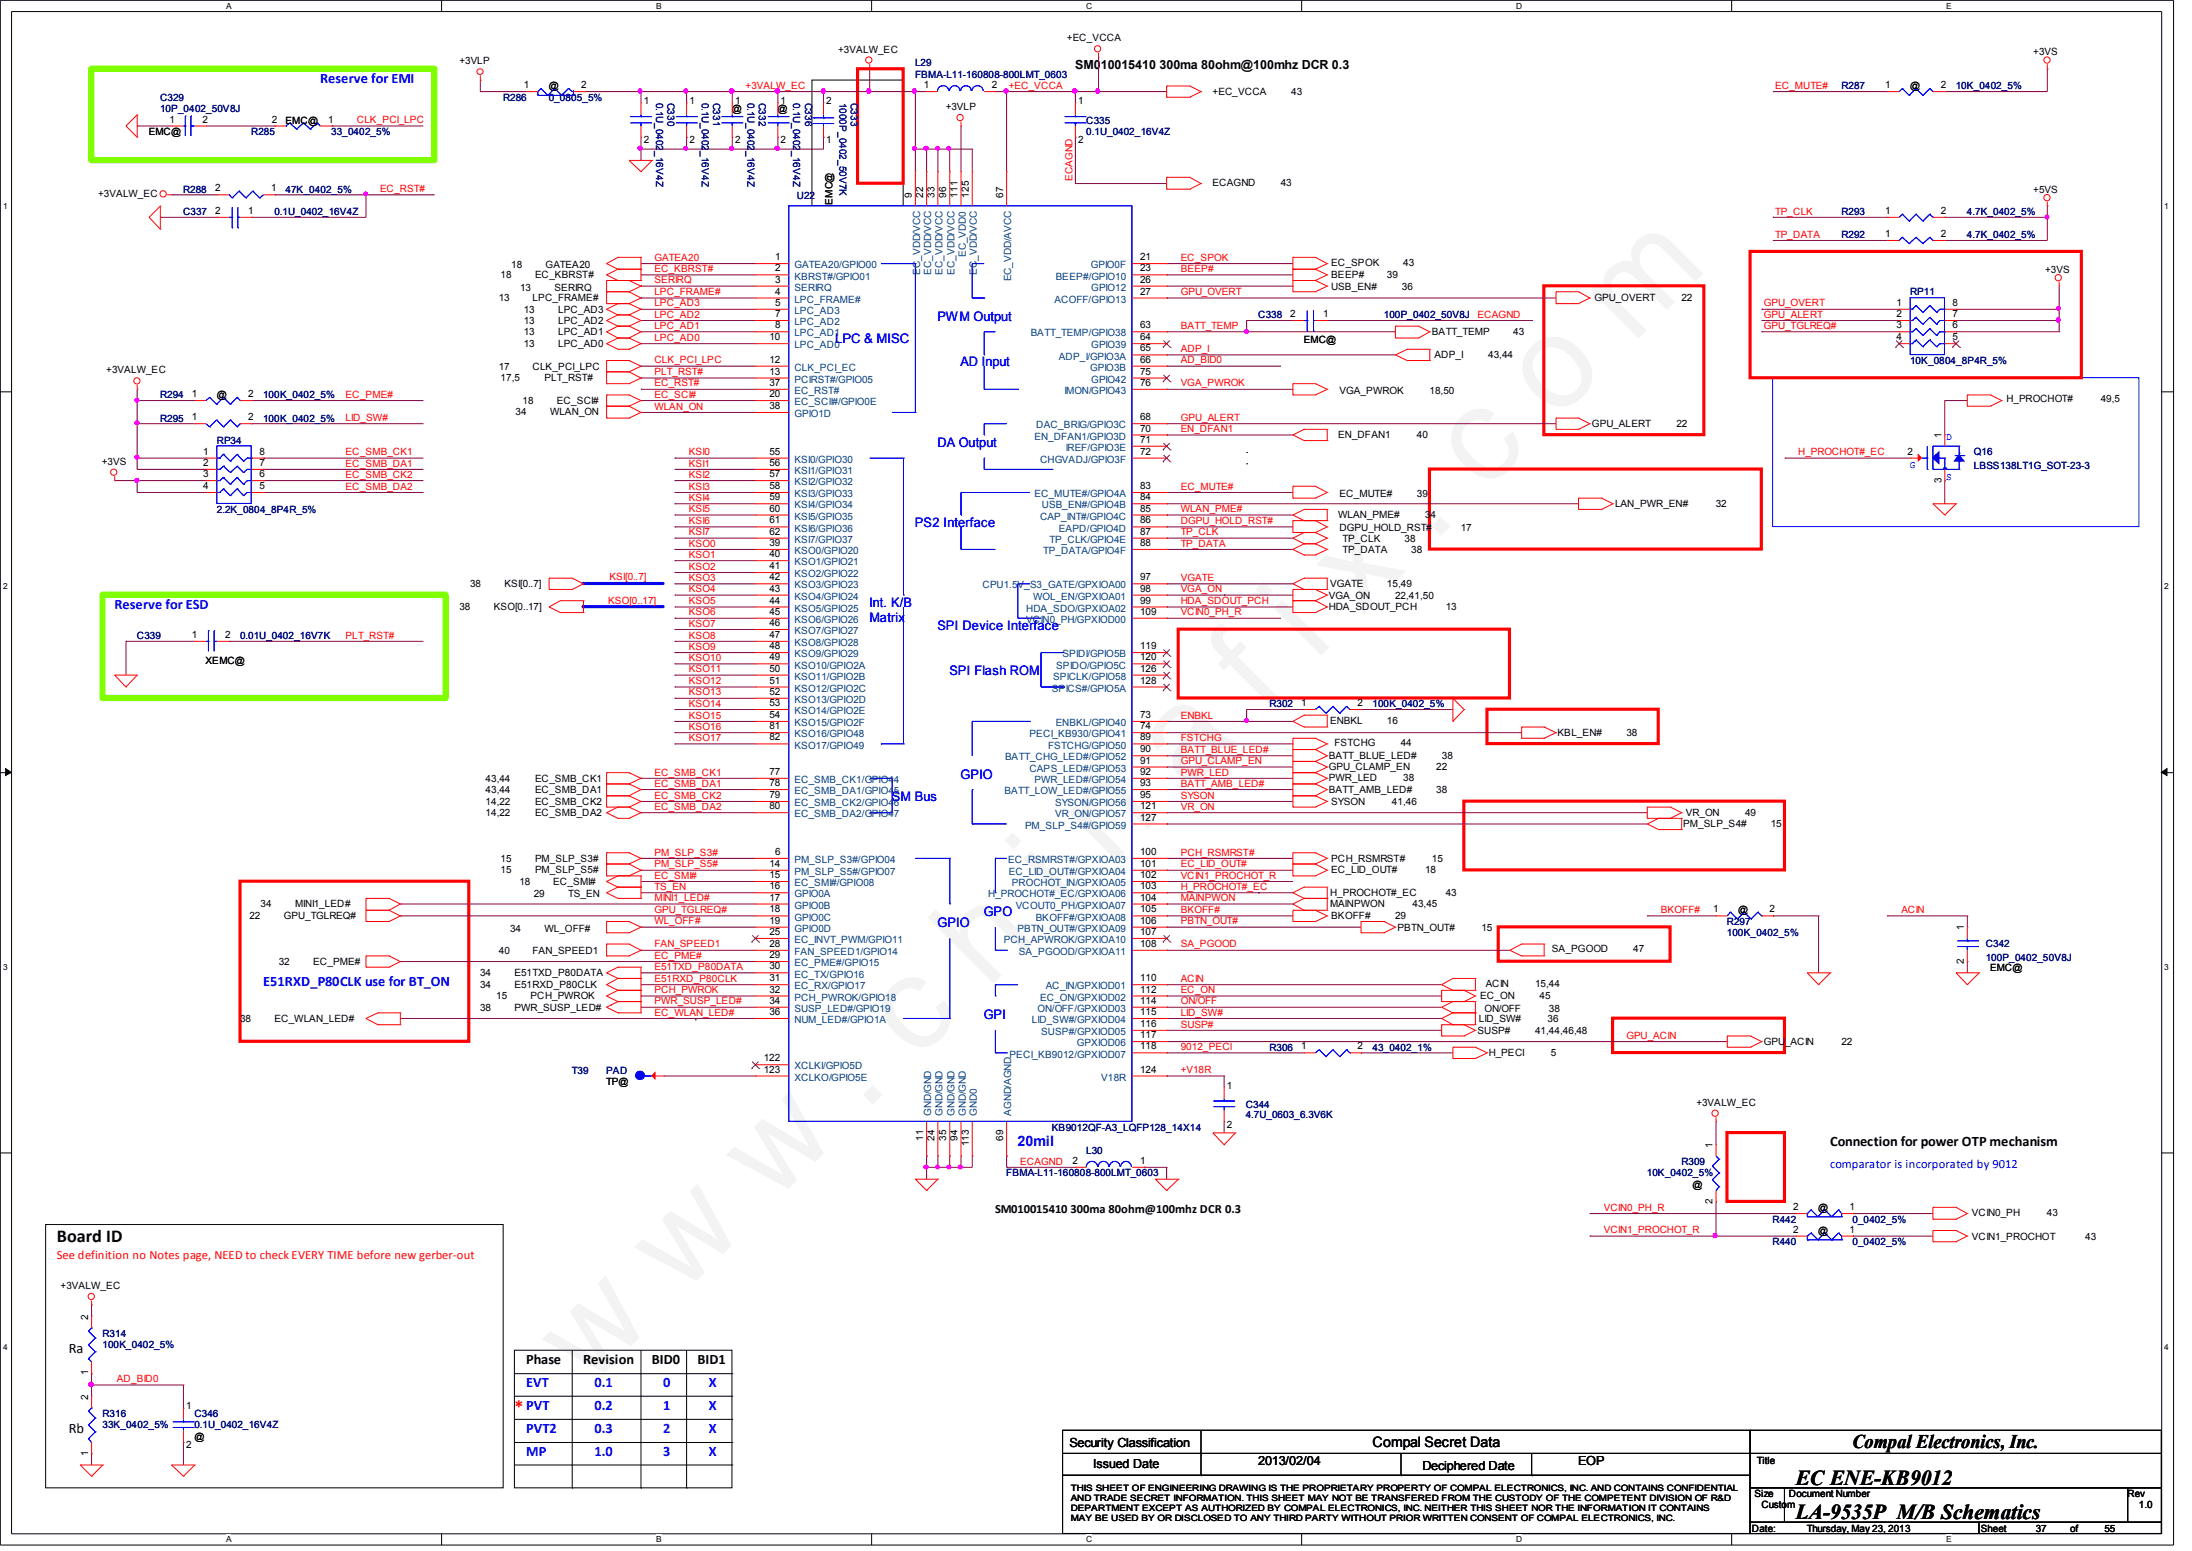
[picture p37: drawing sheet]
<svg xmlns="http://www.w3.org/2000/svg" width="297mm" height="210mm" viewBox="0 0 297 210" stroke-linecap="round" stroke-linejoin="round" font-family="sans-serif">
<defs><g id="words">
<text font-size="17.6" fill="#f0f" x="79.7" y="188" transform="rotate(-45 79.7 188)">w w w . c h i n a f i x . c o m</text>
<g font-size="2.9">
<text x="243.2" y="201">EC ENE-KB9012</text>
<text x="243.2" y="205.7">LA-9535P M/B Schematics</text>
</g>
<text font-size="2.6" x="250.9" y="196.1">Compal Electronics, Inc.</text>
<text font-size="2.5" x="7.7" y="168.1">Board ID</text>
<text font-size="2.5" fill="#f00" x="69.7" y="191.3">*</text>
<g font-size="1.9" fill="#00f">
<text x="43.3" y="11.2">Reserve for EMI</text>
<text x="15.5" y="82.4">Reserve for ESD</text>
<text x="35.6" y="133.5">E51RXD_P80CLK use for BT_ON</text>
<text x="137.8" y="155.2">20mil</text>
<text x="71.3" y="190.8">PVT</text>
<text x="71.3" y="187.8">EVT</text>
<text x="80.5" y="190.8">0.2</text>
<text x="80.5" y="187.8">0.1</text>
<text x="89.8" y="190.8">1</text>
<text x="89.8" y="187.8">0</text>
<text x="96" y="190.8">X</text>
<text x="96" y="187.8">X</text>
<text x="71.3" y="194">PVT2</text>
<text x="71.3" y="197.1">MP</text>
<text x="80.5" y="194">0.3</text>
<text x="80.5" y="197.1">1.0</text>
<text x="89.8" y="194">2</text>
<text x="89.8" y="197.1">3</text>
<text x="96" y="194">X</text>
<text x="96" y="197.1">X</text>
</g>
<g font-size="1.9">
<text x="247.9" y="155.2">Connection for power OTP mechanism</text>
<text x="9.3" y="183.1">Ra</text>
<text x="71.3" y="184.7">Phase</text>
<text x="79" y="184.7">Revision</text>
<text x="88.3" y="184.7">BID0</text>
<text x="94.5" y="184.7">BID1</text>
<text x="9.3" y="194">Rb</text>
<text x="185.9" y="195.9">Compal Secret Data</text>
</g>
<g font-size="1.8" fill="#00f">
<text x="113.1" y="46.5">LPC &amp; MISC</text>
<text x="127" y="43.4">PWM Output</text>
<text x="130.1" y="49.6">AD Input</text>
<text x="127" y="60.5">DA Output</text>
<text x="123.9" y="71.3">PS2 Interface</text>
<text x="117.8" y="82.1">Int. K/B</text>
<text x="117.8" y="84.2">Matrix</text>
<text x="127" y="85.3">SPI Device Interface</text>
<text x="128.6" y="91.4">SPI Flash ROM</text>
<text x="130.1" y="105.4">GPIO</text>
<text x="120.8" y="108.5">SM Bus</text>
<text x="127" y="125.6">GPIO</text>
<text x="133.3" y="124">GPO</text>
<text x="133.3" y="137.9">GPI</text>
</g>
<g font-size="1.7">
<text x="145.6" y="9.3">SM010015410 300ma 80ohm@100mhz DCR 0.3</text>
<text x="134.8" y="164.3">SM010015410 300ma 80ohm@100mhz DCR 0.3</text>
<text x="144.9" y="195.9">Security Classification</text>
<text x="148.1" y="198.8">Issued Date</text>
<text x="170.4" y="198.4">2013/02/04</text>
<text x="192.7" y="199">Deciphered Date</text>
<text x="213.8" y="198.4">EOP</text>
</g>
<text font-size="1.7" fill="#00f" x="247.9" y="158.1">comparator is incorporated by 9012</text>
<text font-size="1.7" fill="#f00" x="7.7" y="170.4">See definition no Notes page, NEED to check EVERY TIME before new gerber-out</text>
<g font-size="1.4">
<text x="144.5" y="5.6">+EC_VCCA</text>
<text x="62.2" y="8.7">+3VLP</text>
<text x="71" y="11.9">1</text>
<text x="78.7" y="11.9">2</text>
<text x="113.5" y="7.1">+3VALW_EC</text>
<text x="125.1" y="11.9">1</text>
<text x="134.4" y="11.9">2</text>
<text x="255.4" y="11.9">1</text>
<text x="262.9" y="11.9">2</text>
<text x="275.4" y="7.5">+3VS</text>
<text x="22.9" y="16.6">1</text>
<text x="27.4" y="16.6">2</text>
<text x="36.8" y="16.6">2</text>
<text x="38.7" y="16.8">EMC@</text>
<text x="44.4" y="16.6">1</text>
<text x="74.3" y="12.1">@</text>
<text x="87.2" y="14.1">1</text>
<text x="93.4" y="14.1">1</text>
<text x="99.1" y="15.2">@</text>
<text x="99.6" y="14.1">1</text>
<text x="105.3" y="15.2">@</text>
<text x="105.7" y="14.1">1</text>
<text x="111.9" y="14.1">2</text>
<text x="128.1" y="14.9">+3VLP</text>
<text x="146" y="14.1">1</text>
<text x="164.3" y="12.9">+EC_VCCA</text>
<text x="174.9" y="12.9">43</text>
<text x="258.7" y="12.1">@</text>
<text x="20.2" y="18.3">EMC@</text>
<text x="87.2" y="19.4">2</text>
<text x="93.4" y="19.4">2</text>
<text x="99.6" y="19.4">2</text>
<text x="105.7" y="19.4">2</text>
<text x="111.9" y="19.4">1</text>
<text x="146" y="19.4">2</text>
<text x="13.3" y="26.7">+3VALW_EC</text>
<text x="29.1" y="25.9">2</text>
<text x="29.1" y="29">2</text>
<text x="33.6" y="29">1</text>
<text x="36.7" y="25.9">1</text>
<text x="164.3" y="25.2">ECAGND</text>
<text x="173.5" y="25.2">43</text>
<text x="255.4" y="29">1</text>
<text x="262.9" y="29">2</text>
<text x="275.4" y="26.1">+5VS</text>
<text x="105" y="35.2">1</text>
<text x="154.4" y="35.2">21</text>
<text x="255.4" y="32.1">1</text>
<text x="262.9" y="32.1">2</text>
<text x="67.6" y="40.7">13</text>
<text x="67.8" y="37.7">18</text>
<text x="69.3" y="36.2">18</text>
<text x="70.4" y="39.4">13</text>
<text x="72.1" y="40.7">LPC_FRAME#</text>
<text x="72.5" y="37.7">EC_KBRST#</text>
<text x="73.9" y="36.2">GATEA20</text>
<text x="75.1" y="39.4">SERIRQ</text>
<text x="105" y="36.7">2</text>
<text x="105" y="38.3">3</text>
<text x="105" y="39.9">4</text>
<text x="105" y="41.4">5</text>
<text x="154.4" y="36.7">23</text>
<text x="154.4" y="38.3">26</text>
<text x="154.4" y="39.9">27</text>
<text x="180.3" y="37.7">BEEP#</text>
<text x="180.3" y="39.2">USB_EN#</text>
<text x="180.3" y="36.1">EC_SPOK</text>
<text x="187.9" y="37.7">39</text>
<text x="189.9" y="39.2">36</text>
<text x="190.1" y="36.1">43</text>
<text x="216" y="40.7">GPU_OVERT</text>
<text x="227.8" y="40.7">22</text>
<text x="256.9" y="41.4">1</text>
<text x="264.5" y="41.4">8</text>
<text x="277" y="36.9">+3VS</text>
<text x="71" y="42.3">13</text>
<text x="71" y="47">13</text>
<text x="71" y="43.9">13</text>
<text x="71" y="45.4">13</text>
<text x="75.6" y="42.3">LPC_AD3</text>
<text x="75.6" y="47">LPC_AD0</text>
<text x="75.6" y="43.9">LPC_AD2</text>
<text x="75.6" y="45.4">LPC_AD1</text>
<text x="104.2" y="46.1">10</text>
<text x="105" y="42.9">7</text>
<text x="105" y="44.4">8</text>
<text x="154.4" y="46.1">64</text>
<text x="154.4" y="47.6">65</text>
<text x="154.4" y="44.4">63</text>
<text x="174.8" y="42.9">2</text>
<text x="176.6" y="46.5">EMC@</text>
<text x="179.2" y="42.9">1</text>
<text x="194" y="45.4">BATT_TEMP</text>
<text x="205" y="45.4">43</text>
<text x="256.9" y="42.9">2</text>
<text x="256.9" y="44.4">3</text>
<text x="256.9" y="46.1">4</text>
<text x="264.5" y="42.9">7</text>
<text x="264.5" y="44.4">6</text>
<text x="264.5" y="46.1">5</text>
<text x="14.4" y="50.5">+3VALW_EC</text>
<text x="26" y="53.8">1</text>
<text x="29.4" y="53.9">@</text>
<text x="33.6" y="53.8">2</text>
<text x="67.6" y="50">17</text>
<text x="67.8" y="51.6">17,5</text>
<text x="72.1" y="50">CLK_PCI_LPC</text>
<text x="73.7" y="51.6">PLT_RST#</text>
<text x="104.2" y="49.1">12</text>
<text x="104.2" y="50.7">13</text>
<text x="104.2" y="53.8">20</text>
<text x="104.2" y="52.2">37</text>
<text x="154.4" y="49.1">66</text>
<text x="154.4" y="50.7">75</text>
<text x="154.4" y="52.2">76</text>
<text x="181.4" y="53.3">VGA_PWROK</text>
<text x="193.6" y="53.3">18,50</text>
<text x="194.3" y="48.5">ADP_I</text>
<text x="201.6" y="48.5">43,44</text>
<text x="26" y="56.9">1</text>
<text x="33.6" y="56.9">2</text>
<text x="69.8" y="56.2">34</text>
<text x="70.8" y="54.7">18</text>
<text x="74.5" y="56.2">WLAN_ON</text>
<text x="75.4" y="54.7">EC_SCI#</text>
<text x="104.2" y="55.4">38</text>
<text x="154.4" y="58.4">70</text>
<text x="154.4" y="59.9">71</text>
<text x="154.4" y="56.9">68</text>
<text x="181.3" y="59.4">EN_DFAN1</text>
<text x="191.9" y="59.4">40</text>
<text x="215.6" y="57.8">GPU_ALERT</text>
<text x="227.1" y="57.8">22</text>
<text x="271.8" y="54.4">H_PROCHOT#</text>
<text x="284.6" y="54.4">49,5</text>
<text x="13.8" y="62.9">+3VS</text>
<text x="27.5" y="61.6">1</text>
<text x="27.5" y="63.1">2</text>
<text x="27.5" y="64.6">3</text>
<text x="35.1" y="61.6">8</text>
<text x="35.1" y="63.1">7</text>
<text x="35.1" y="64.6">6</text>
<text x="104.2" y="61.6">55</text>
<text x="104.2" y="63.1">56</text>
<text x="104.2" y="64.6">57</text>
<text x="154.4" y="61.6">72</text>
<text x="258.4" y="61.6">2</text>
<text x="27.5" y="66.2">4</text>
<text x="35.1" y="66.2">5</text>
<text x="104.2" y="66.2">58</text>
<text x="104.2" y="67.7">59</text>
<text x="104.2" y="69.3">60</text>
<text x="104.2" y="70.9">61</text>
<text x="154.4" y="66.2">83</text>
<text x="154.4" y="67.7">84</text>
<text x="154.4" y="69.3">85</text>
<text x="154.4" y="70.9">86</text>
<text x="181.3" y="70.2">WLAN_PME#</text>
<text x="181.4" y="67.2">EC_MUTE#</text>
<text x="181.4" y="71.9">DGPU_HOLD_RST#</text>
<text x="191.9" y="67.2">39</text>
<text x="193" y="70.2">34</text>
<text x="197.9" y="71.9">17</text>
<text x="218.8" y="68.7">LAN_PWR_EN#</text>
<text x="232.4" y="68.7">32</text>
<text x="104.2" y="73.9">39</text>
<text x="104.2" y="75.4">40</text>
<text x="104.2" y="77">41</text>
<text x="104.2" y="72.4">62</text>
<text x="154.4" y="72.4">87</text>
<text x="154.4" y="73.9">88</text>
<text x="181.9" y="74.8">TP_DATA</text>
<text x="181.9" y="73.3">TP_CLK</text>
<text x="190.2" y="73.3">38</text>
<text x="191.2" y="74.8">38</text>
<text x="62.2" y="82.5">38</text>
<text x="63.7" y="79.5">38</text>
<text x="66.9" y="82.5">KSO[0..17]</text>
<text x="68.3" y="79.5">KSI[0..7]</text>
<text x="104.2" y="78.6">42</text>
<text x="104.2" y="80.1">43</text>
<text x="104.2" y="81.7">44</text>
<text x="104.2" y="83.2">45</text>
<text x="154.4" y="78.6">97</text>
<text x="154.4" y="80.1">98</text>
<text x="154.4" y="81.7">99</text>
<text x="154.4" y="83.2">109</text>
<text x="180" y="82.6">HDA_SDOUT_PCH</text>
<text x="180" y="81">VGA_ON</text>
<text x="180.2" y="79.5">VGATE</text>
<text x="187.9" y="79.5">15,49</text>
<text x="189" y="81">22,41,50</text>
<text x="195.8" y="82.6">13</text>
<text x="26" y="86.4">1</text>
<text x="27.9" y="89.8">XEMC@</text>
<text x="30.5" y="86.4">2</text>
<text x="104.2" y="84.8">46</text>
<text x="104.2" y="86.4">47</text>
<text x="104.2" y="87.9">48</text>
<text x="104.2" y="89.4">49</text>
<text x="154.4" y="87.9">119</text>
<text x="154.4" y="89.4">120</text>
<text x="104.2" y="90.9">50</text>
<text x="104.2" y="92.5">51</text>
<text x="104.2" y="94.1">52</text>
<text x="104.2" y="95.6">53</text>
<text x="154.4" y="90.9">126</text>
<text x="154.4" y="92.5">128</text>
<text x="176.3" y="95.6">1</text>
<text x="183.9" y="95.6">2</text>
<text x="104.2" y="97.2">54</text>
<text x="104.2" y="98.7">81</text>
<text x="104.2" y="100.2">82</text>
<text x="154.4" y="97.2">73</text>
<text x="154.4" y="98.7">74</text>
<text x="154.4" y="100.2">89</text>
<text x="154.4" y="101.9">90</text>
<text x="180.2" y="98">ENBKL</text>
<text x="180.8" y="101">FSTCHG</text>
<text x="187.9" y="98">16</text>
<text x="189.7" y="101">44</text>
<text x="211" y="99.7">KBL_EN#</text>
<text x="220.3" y="99.7">38</text>
<text x="65.8" y="105.8">43,44</text>
<text x="65.8" y="107.4">43,44</text>
<text x="72.5" y="105.8">EC_SMB_CK1</text>
<text x="72.5" y="107.4">EC_SMB_DA1</text>
<text x="104.2" y="104.9">77</text>
<text x="104.2" y="106.4">78</text>
<text x="154.4" y="104.9">92</text>
<text x="154.4" y="106.4">93</text>
<text x="154.4" y="103.4">91</text>
<text x="180" y="102.7">BATT_BLUE_LED#</text>
<text x="180" y="107.4">BATT_AMB_LED#</text>
<text x="180" y="105.7">PWR_LED</text>
<text x="180" y="104.3">GPU_CLAMP_EN</text>
<text x="190.1" y="105.7">38</text>
<text x="194.6" y="104.3">22</text>
<text x="194.6" y="107.4">38</text>
<text x="195.3" y="102.7">38</text>
<text x="65.8" y="109">14,22</text>
<text x="65.8" y="110.5">14,22</text>
<text x="72.5" y="109">EC_SMB_CK2</text>
<text x="72.5" y="110.5">EC_SMB_DA2</text>
<text x="104.2" y="108">79</text>
<text x="104.2" y="109.6">80</text>
<text x="154.4" y="111.1">127</text>
<text x="154.4" y="108">95</text>
<text x="154.4" y="109.6">121</text>
<text x="180.3" y="109">SYSON</text>
<text x="188.6" y="109">41,46</text>
<text x="228" y="112">PM_SLP_S4#</text>
<text x="228.3" y="110.5">VR_ON</text>
<text x="236.4" y="110.5">49</text>
<text x="239.9" y="112">15</text>
<text x="67.8" y="118.2">15</text>
<text x="67.8" y="116.7">15</text>
<text x="70.4" y="119.8">18</text>
<text x="72.5" y="118.2">PM_SLP_S5#</text>
<text x="72.5" y="116.7">PM_SLP_S3#</text>
<text x="74.9" y="119.8">EC_SMI#</text>
<text x="104.2" y="117.3">14</text>
<text x="104.2" y="118.9">15</text>
<text x="105" y="115.7">6</text>
<text x="154.4" y="115.7">100</text>
<text x="154.4" y="117.3">101</text>
<text x="154.4" y="118.9">102</text>
<text x="180.3" y="118.2">EC_LID_OUT#</text>
<text x="180.3" y="116.7">PCH_RSMRST#</text>
<text x="193" y="118.2">18</text>
<text x="194" y="116.7">15</text>
<text x="33.8" y="124.5">22</text>
<text x="35.3" y="122.9">34</text>
<text x="38.4" y="124.5">GPU_TGLREQ#</text>
<text x="40" y="122.9">MINI1_LED#</text>
<text x="72.3" y="121.5">29</text>
<text x="77" y="121.5">TS_EN</text>
<text x="104.2" y="120.4">16</text>
<text x="104.2" y="121.9">17</text>
<text x="104.2" y="123.5">18</text>
<text x="104.2" y="125.1">19</text>
<text x="154.4" y="125.1">106</text>
<text x="154.4" y="120.4">103</text>
<text x="154.4" y="123.5">105</text>
<text x="154.4" y="121.9">104</text>
<text x="180.2" y="122.9">MAINPWON</text>
<text x="180.2" y="121.3">H_PROCHOT#_EC</text>
<text x="180.3" y="124.5">BKOFF#</text>
<text x="189" y="124.5">29</text>
<text x="189.3" y="126">PBTN_OUT#</text>
<text x="191.3" y="122.9">43,45</text>
<text x="195.8" y="121.3">43</text>
<text x="200.7" y="126">15</text>
<text x="232.1" y="123.5">1</text>
<text x="235.5" y="123.6">@</text>
<text x="239.7" y="123.5">2</text>
<text x="37.8" y="130.6">32</text>
<text x="42.4" y="130.6">EC_PME#</text>
<text x="67.6" y="129.2">40</text>
<text x="69.1" y="126.2">34</text>
<text x="72.1" y="129.2">FAN_SPEED1</text>
<text x="73.7" y="126.2">WL_OFF#</text>
<text x="104.2" y="126.6">25</text>
<text x="104.2" y="128.2">28</text>
<text x="104.2" y="129.7">29</text>
<text x="104.2" y="131.2">30</text>
<text x="154.4" y="126.6">107</text>
<text x="154.4" y="128.2">108</text>
<text x="210.2" y="128.9">SA_PGOOD</text>
<text x="221.2" y="128.9">47</text>
<text x="269.6" y="131.4">EMC@</text>
<text x="65" y="132.2">34</text>
<text x="65" y="133.7">34</text>
<text x="65" y="136.8">38</text>
<text x="67.2" y="135.3">15</text>
<text x="69.7" y="132.2">E51TXD_P80DATA</text>
<text x="69.7" y="133.7">E51RXD_P80CLK</text>
<text x="69.7" y="136.8">PWR_SUSP_LED#</text>
<text x="71.9" y="135.3">PCH_PWROK</text>
<text x="104.2" y="132.8">31</text>
<text x="104.2" y="134.4">32</text>
<text x="104.2" y="135.9">34</text>
<text x="104.2" y="137.4">36</text>
<text x="154.4" y="134.4">112</text>
<text x="154.4" y="132.8">110</text>
<text x="154.4" y="135.9">114</text>
<text x="154.4" y="137.4">115</text>
<text x="200.5" y="135.3">EC_ON</text>
<text x="201.1" y="137">ON/OFF</text>
<text x="201.3" y="133.6">ACIN</text>
<text x="207.9" y="133.6">15,44</text>
<text x="208.5" y="135.3">45</text>
<text x="209.8" y="137">38</text>
<text x="32.5" y="138.3">38</text>
<text x="37.2" y="138.3">EC_WLAN_LED#</text>
<text x="103.5" y="143.7">122</text>
<text x="154.4" y="139">116</text>
<text x="154.4" y="142.1">118</text>
<text x="154.4" y="140.5">117</text>
<text x="176.3" y="142.1">1</text>
<text x="183.9" y="142.1">2</text>
<text x="200.2" y="140">SUSP#</text>
<text x="200.3" y="138.3">LID_SW#</text>
<text x="201.7" y="143">H_PECI</text>
<text x="207.9" y="140">41,44,46,48</text>
<text x="209.6" y="138.3">36</text>
<text x="210.1" y="143">5</text>
<text x="238.9" y="141.5">GPU_ACIN</text>
<text x="249.4" y="141.5">22</text>
<text x="82.1" y="146.9">TP@</text>
<text x="103.5" y="145.2">123</text>
<text x="154.4" y="145.2">124</text>
<text x="166.2" y="147.4">1</text>
<text x="229.8" y="149.7">+3VALW_EC</text>
<text x="166.2" y="152.7">2</text>
<text x="145.3" y="157.6">2</text>
<text x="154.4" y="157.6">1</text>
<text x="229.3" y="160.9">@</text>
<text x="242.9" y="166.9">2</text>
<text x="242.9" y="163.8">2</text>
<text x="246.3" y="167">@</text>
<text x="246.3" y="163.9">@</text>
<text x="250.5" y="166.9">1</text>
<text x="250.5" y="163.8">1</text>
<text x="267.1" y="164.7">VCIN0_PH</text>
<text x="267.1" y="167.8">VCIN1_PROCHOT</text>
<text x="277.3" y="164.7">43</text>
<text x="282.4" y="167.8">43</text>
<text x="8.2" y="174.5">+3VALW_EC</text>
<text x="25.2" y="190.8">1</text>
<text x="25.2" y="196">2</text>
<text x="26.3" y="194.9">@</text>
<text x="237.7" y="202.7">Size</text>
<text x="238" y="198.2">Title</text>
<text x="242.3" y="202.7">Document Number</text>
<text x="288.2" y="202.7">Rev</text>
<text x="237.3" y="207.4">Date:</text>
<text x="238.6" y="204.2">Custom</text>
<text x="244.8" y="207.3">Thursday, May 23, 2013</text>
<text x="268.3" y="207.4">Sheet</text>
<text x="275.8" y="207.3">37</text>
<text x="280.4" y="207.3">of</text>
<text x="285.1" y="207.3">55</text>
<text x="289.7" y="204.2">1.0</text>
</g>
<g font-size="1.4" fill="#000080">
<text x="124" y="9">L29</text>
<text x="124" y="10.6">FBMA-L11-160808-800LMT_0603</text>
<text x="21.7" y="13.6">C329</text>
<text x="21.7" y="15.2">10P_0402_50V8J</text>
<text x="68.2" y="13.6">R286</text>
<text x="74.3" y="13.6">0_0805_5%</text>
<text x="147.2" y="16.8">C335</text>
<text x="249.4" y="12.1">R287</text>
<text x="264.9" y="12.1">10K_0402_5%</text>
<text x="34" y="18.3">R285</text>
<text x="44.9" y="18.3">33_0402_5%</text>
<text x="147.2" y="18.3">0.1U_0402_16V4Z</text>
<text x="24.8" y="26.1">R288</text>
<text x="24.8" y="29.1">C337</text>
<text x="37.2" y="29.1">0.1U_0402_16V4Z</text>
<text x="38.7" y="26.1">47K_0402_5%</text>
<text x="107.9" y="26.9">U22</text>
<text x="249.4" y="29.1">R293</text>
<text x="266.4" y="29.1">4.7K_0402_5%</text>
<text x="249.4" y="32.3">R292</text>
<text x="266.4" y="32.3">4.7K_0402_5%</text>
<text x="258.7" y="40">RP11</text>
<text x="170.4" y="43.1">C338</text>
<text x="187.5" y="43.1">100P_0402_50V8J</text>
<text x="21.7" y="53.9">R294</text>
<text x="35.6" y="53.9">100K_0402_5%</text>
<text x="258.7" y="49.3">10K_0804_8P4R_5%</text>
<text x="21.7" y="57.1">R295</text>
<text x="35.6" y="57.1">100K_0402_5%</text>
<text x="29.4" y="60.1">RP34</text>
<text x="267.4" y="63.5">LBSS138LT1G_SOT-23-3</text>
<text x="267.4" y="61.6">Q16</text>
<text x="29.4" y="69.4">2.2K_0804_8P4R_5%</text>
<text x="18.5" y="86.4">C339</text>
<text x="32.5" y="86.4">0.01U_0402_16V7K</text>
<text x="172" y="95.8">R302</text>
<text x="185.9" y="95.8">100K_0402_5%</text>
<text x="233.9" y="125.2">R297</text>
<text x="233.9" y="126.7">100K_0402_5%</text>
<text x="269" y="128.3">C342</text>
<text x="269" y="130.1">100P_0402_50V8J</text>
<text x="172" y="142.2">R306</text>
<text x="185.9" y="142.2">43_0402_1%</text>
<text x="77.5" y="145.4">T39</text>
<text x="82.1" y="145.4">PAD</text>
<text x="142.5" y="153.1">KB9012QF-A3_LQFP128_14X14</text>
<text x="168.7" y="150">C344</text>
<text x="168.7" y="151.4">4.7U_0603_6.3V6K</text>
<text x="136.3" y="159.3">FBMA-L11-160808-800LMT_0603</text>
<text x="147.2" y="156.2">L30</text>
<text x="223.1" y="159.3">10K_0402_5%</text>
<text x="227.8" y="157.7">R309</text>
<text x="240.1" y="165.5">R442</text>
<text x="251" y="165.5">0_0402_5%</text>
<text x="240.1" y="168.6">R440</text>
<text x="251" y="168.6">0_0402_5%</text>
<text x="13.9" y="181">R314</text>
<text x="13.9" y="182.5">100K_0402_5%</text>
<text x="13.9" y="191.9">R316</text>
<text x="26.3" y="191.9">C346</text>
<text x="13.9" y="193.4">33K_0402_5%</text>
<text x="26.3" y="193.4">0.1U_0402_16V4Z</text>
</g>
<g font-size="1.4" fill="#f00">
<text x="48.3" y="16.7">CLK_PCI_LPC</text>
<text x="101" y="12">+3VALW_EC</text>
<text x="136.7" y="12">+EC_VCCA</text>
<text x="240.5" y="12">EC_MUTE#</text>
<text x="51.5" y="26">EC_RST#</text>
<text x="240.5" y="29">TP_CLK</text>
<text x="88.6" y="35.3">GATEA20</text>
<text x="159.9" y="35.3">EC_SPOK</text>
<text x="240.5" y="32.2">TP_DATA</text>
<text x="88.6" y="38.4">SERIRQ</text>
<text x="88.6" y="40">LPC_FRAME#</text>
<text x="88.6" y="41.5">LPC_AD3</text>
<text x="88.6" y="36.8">EC_KBRST#</text>
<text x="159.9" y="40">GPU_OVERT</text>
<text x="159.9" y="36.8">BEEP#</text>
<text x="238.9" y="41.5">GPU_OVERT</text>
<text x="88.6" y="44.5">LPC_AD1</text>
<text x="88.6" y="46.1">LPC_AD0</text>
<text x="88.6" y="43">LPC_AD2</text>
<text x="159.9" y="44.5">BATT_TEMP</text>
<text x="159.9" y="47.7">ADP_I</text>
<text x="200.2" y="43">ECAGND</text>
<text x="238.9" y="43">GPU_ALERT</text>
<text x="238.9" y="44.5">GPU_TGLREQ#</text>
<text x="46.8" y="53.8">EC_PME#</text>
<text x="88.6" y="49.2">CLK_PCI_LPC</text>
<text x="88.6" y="50.8">PLT_RST#</text>
<text x="88.6" y="53.8">EC_SCI#</text>
<text x="88.6" y="52.3">EC_RST#</text>
<text x="159.9" y="49.2">AD_BID0</text>
<text x="159.9" y="52.3">VGA_PWROK</text>
<text x="46.8" y="57">LID_SW#</text>
<text x="88.6" y="55.5">WLAN_ON</text>
<text x="159.9" y="57">GPU_ALERT</text>
<text x="159.9" y="58.5">EN_DFAN1</text>
<text x="46.8" y="64.7">EC_SMB_CK2</text>
<text x="46.8" y="63.2">EC_SMB_DA1</text>
<text x="46.8" y="61.6">EC_SMB_CK1</text>
<text x="93.3" y="61.6">KSI0</text>
<text x="93.3" y="63.2">KSI1</text>
<text x="93.3" y="64.7">KSI2</text>
<text x="243.6" y="61.6">H_PROCHOT#_EC</text>
<text x="46.8" y="66.3">EC_SMB_DA2</text>
<text x="93.3" y="71">KSI6</text>
<text x="93.3" y="66.3">KSI3</text>
<text x="93.3" y="67.8">KSI4</text>
<text x="93.3" y="69.3">KSI5</text>
<text x="159.9" y="66.3">EC_MUTE#</text>
<text x="159.9" y="69.3">WLAN_PME#</text>
<text x="159.9" y="71">DGPU_HOLD_RST#</text>
<text x="93.3" y="72.5">KSI7</text>
<text x="93.3" y="74">KSO0</text>
<text x="93.3" y="75.5">KSO1</text>
<text x="93.3" y="77.1">KSO2</text>
<text x="159.9" y="74">TP_DATA</text>
<text x="159.9" y="72.5">TP_CLK</text>
<text x="82.4" y="81.7">KSO[0..17]</text>
<text x="82.6" y="78.6">KSI[0..7]</text>
<text x="93.3" y="80.2">KSO4</text>
<text x="93.3" y="83.3">KSO6</text>
<text x="93.3" y="78.7">KSO3</text>
<text x="93.3" y="81.8">KSO5</text>
<text x="159.9" y="81.8">HDA_SDOUT_PCH</text>
<text x="159.9" y="78.7">VGATE</text>
<text x="159.9" y="83.3">VCIN0_PH_R</text>
<text x="159.9" y="80.2">VGA_ON</text>
<text x="46.8" y="86.4">PLT_RST#</text>
<text x="93.3" y="86.4">KSO8</text>
<text x="93.3" y="88">KSO9</text>
<text x="93.3" y="84.8">KSO7</text>
<text x="93.3" y="89.5">KSO10</text>
<text x="93.3" y="92.6">KSO12</text>
<text x="93.3" y="94.1">KSO13</text>
<text x="93.3" y="95.7">KSO14</text>
<text x="93.3" y="91">KSO11</text>
<text x="93.3" y="100.3">KSO17</text>
<text x="93.3" y="97.3">KSO15</text>
<text x="93.3" y="98.8">KSO16</text>
<text x="159.9" y="101.9">BATT_BLUE_LED#</text>
<text x="159.9" y="97.3">ENBKL</text>
<text x="159.9" y="100.3">FSTCHG</text>
<text x="88.6" y="105">EC_SMB_CK1</text>
<text x="88.6" y="106.5">EC_SMB_DA1</text>
<text x="159.9" y="103.5">GPU_CLAMP_EN</text>
<text x="159.9" y="105">PWR_LED</text>
<text x="159.9" y="106.5">BATT_AMB_LED#</text>
<text x="88.6" y="109.6">EC_SMB_DA2</text>
<text x="88.6" y="108.1">EC_SMB_CK2</text>
<text x="159.9" y="109.6">VR_ON</text>
<text x="159.9" y="108.1">SYSON</text>
<text x="88.6" y="119">EC_SMI#</text>
<text x="88.6" y="117.4">PM_SLP_S5#</text>
<text x="88.6" y="115.8">PM_SLP_S3#</text>
<text x="159.9" y="117.4">EC_LID_OUT#</text>
<text x="159.9" y="115.8">PCH_RSMRST#</text>
<text x="159.9" y="119">VCIN1_PROCHOT_R</text>
<text x="88.6" y="125.1">WL_OFF#</text>
<text x="88.6" y="120.5">TS_EN</text>
<text x="88.6" y="123.6">GPU_TGLREQ#</text>
<text x="88.6" y="122">MINI1_LED#</text>
<text x="159.9" y="125.1">PBTN_OUT#</text>
<text x="159.9" y="123.6">BKOFF#</text>
<text x="159.9" y="120.5">H_PROCHOT#_EC</text>
<text x="159.9" y="122">MAINPWON</text>
<text x="225" y="123.6">BKOFF#</text>
<text x="257.6" y="123.6">ACIN</text>
<text x="88.6" y="129.8">EC_PME#</text>
<text x="88.6" y="131.3">E51TXD_P80DATA</text>
<text x="88.6" y="128.3">FAN_SPEED1</text>
<text x="159.9" y="128.3">SA_PGOOD</text>
<text x="88.6" y="134.5">PCH_PWROK</text>
<text x="88.6" y="136">PWR_SUSP_LED#</text>
<text x="88.6" y="132.9">E51RXD_P80CLK</text>
<text x="88.6" y="137.5">EC_WLAN_LED#</text>
<text x="159.9" y="137.5">LID_SW#</text>
<text x="159.9" y="136">ON/OFF</text>
<text x="159.9" y="132.9">ACIN</text>
<text x="159.9" y="134.5">EC_ON</text>
<text x="159.9" y="142.2">9012_PECI</text>
<text x="159.9" y="139.1">SUSP#</text>
<text x="220.3" y="140.6">GPU_ACIN</text>
<text x="159.9" y="145.3">+V18R</text>
<text x="138.2" y="157.6">ECAGND</text>
<text x="217.3" y="163.9">VCIN0_PH_R</text>
<text x="217.3" y="167">VCIN1_PROCHOT_R</text>
<text x="15.8" y="187.1">AD_BID0</text>
</g>
<g font-size="1.4" fill="#004080">
<text x="107.6" y="36.3">GATEA20/GPIO00</text>
<text x="107.6" y="37.8">KBRST#/GPIO01</text>
<text x="107.6" y="39.4">SERIRQ</text>
<text x="107.6" y="41">LPC_FRAME#</text>
<text x="142.8" y="41">ACOFF/GPIO13</text>
<text x="143" y="37.8">BEEP#/GPIO10</text>
<text x="147.7" y="36.3">GPIO0F</text>
<text x="147.8" y="39.4">GPIO12</text>
<text x="107.6" y="42.5">LPC_AD3</text>
<text x="107.6" y="44">LPC_AD2</text>
<text x="107.6" y="45.6">LPC_AD1</text>
<text x="107.6" y="47.2">LPC_AD0</text>
<text x="139.6" y="45.6">BATT_TEMP/GPIO38</text>
<text x="147.8" y="47.2">GPIO39</text>
<text x="107.6" y="50.2">CLK_PCI_EC</text>
<text x="107.6" y="51.8">PCIRST#/GPIO05</text>
<text x="107.6" y="53.3">EC_RST#</text>
<text x="143.4" y="48.7">ADP_I/GPIO3A</text>
<text x="144.2" y="53.3">IMON/GPIO43</text>
<text x="147.7" y="50.2">GPIO3B</text>
<text x="147.8" y="51.8">GPIO42</text>
<text x="107.6" y="54.9">EC_SCII#/GPIO0E</text>
<text x="107.6" y="56.5">GPIO1D</text>
<text x="140.1" y="59.5">EN_DFAN1/GPIO3D</text>
<text x="140.4" y="58">DAC_BRIG/GPIO3C</text>
<text x="107.6" y="62.7">KSI0/GPIO30</text>
<text x="107.6" y="64.2">KSI1/GPIO31</text>
<text x="107.6" y="65.7">KSI2/GPIO32</text>
<text x="140.9" y="62.7">CHGVADJ/GPIO3F</text>
<text x="144.4" y="61">IREF/GPIO3E</text>
<text x="107.6" y="67.3">KSI3/GPIO33</text>
<text x="107.6" y="68.8">KSI4/GPIO34</text>
<text x="107.6" y="70.4">KSI5/GPIO35</text>
<text x="107.6" y="72">KSI6/GPIO36</text>
<text x="140.1" y="67.3">EC_MUTE#/GPIO4A</text>
<text x="140.9" y="70.4">CAP_INT#/GPIO4C</text>
<text x="141.1" y="68.8">USB_EN#/GPIO4B</text>
<text x="143.4" y="72">EAPD/GPIO4D</text>
<text x="107.6" y="75">KSO0/GPIO20</text>
<text x="107.6" y="76.5">KSO1/GPIO21</text>
<text x="107.6" y="73.5">KSI7/GPIO37</text>
<text x="141.3" y="75">TP_DATA/GPIO4F</text>
<text x="142.2" y="73.5">TP_CLK/GPIO4E</text>
<text x="107.6" y="78.1">KSO2/GPIO22</text>
<text x="107.6" y="79.7">KSO3/GPIO23</text>
<text x="107.6" y="81.2">KSO4/GPIO24</text>
<text x="107.6" y="82.8">KSO5/GPIO25</text>
<text x="133.1" y="79.7">CPU1.5V_S3_GATE/GPXIOA00</text>
<text x="139" y="82.8">HDA_SDO/GPXIOA02</text>
<text x="140" y="81.2">WOL_EN/GPXIOA01</text>
<text x="107.6" y="84.3">KSO6/GPIO26</text>
<text x="107.6" y="85.9">KSO7/GPIO27</text>
<text x="107.6" y="87.5">KSO8/GPIO28</text>
<text x="107.6" y="89">KSO9/GPIO29</text>
<text x="139" y="84.3">VCIN0_PH/GPXIOD00</text>
<text x="143.9" y="89">SPIDI/GPIO5B</text>
<text x="107.6" y="90.5">KSO10/GPIO2A</text>
<text x="107.6" y="92">KSO11/GPIO2B</text>
<text x="107.6" y="93.6">KSO12/GPIO2C</text>
<text x="107.6" y="95.2">KSO13/GPIO2D</text>
<text x="142.5" y="93.6">SPICS#/GPIO5A</text>
<text x="142.7" y="92">SPICLK/GPIO58</text>
<text x="143.1" y="90.5">SPIDO/GPIO5C</text>
<text x="107.6" y="96.7">KSO14/GPIO2E</text>
<text x="107.6" y="98.3">KSO15/GPIO2F</text>
<text x="107.6" y="99.8">KSO16/GPIO48</text>
<text x="107.6" y="101.3">KSO17/GPIO49</text>
<text x="139.4" y="99.8">PECI_KB930/GPIO41</text>
<text x="142" y="101.3">FSTCHG/GPIO50</text>
<text x="143" y="98.3">ENBKL/GPIO40</text>
<text x="107.6" y="106">EC_SMB_CK1/GPIO44</text>
<text x="107.6" y="107.5">EC_SMB_DA1/GPIO45</text>
<text x="136.1" y="107.5">BATT_LOW_LED#/GPIO55</text>
<text x="136.1" y="103">BATT_CHG_LED#/GPIO52</text>
<text x="139.4" y="104.5">CAPS_LED#/GPIO53</text>
<text x="140.1" y="106">PWR_LED#/GPIO54</text>
<text x="107.6" y="109.1">EC_SMB_CK2/GPIO46</text>
<text x="107.6" y="110.7">EC_SMB_DA2/GPIO47</text>
<text x="138.9" y="112.2">PM_SLP_S4#/GPIO59</text>
<text x="142.9" y="109.1">SYSON/GPIO56</text>
<text x="142.9" y="110.7">VR_ON/GPIO57</text>
<text x="107.6" y="116.8">PM_SLP_S3#/GPIO04</text>
<text x="107.6" y="118.4">PM_SLP_S5#/GPIO07</text>
<text x="107.6" y="120">EC_SMI#/GPIO08</text>
<text x="136.6" y="116.8">EC_RSMRST#/GPXIOA03</text>
<text x="136.7" y="118.4">EC_LID_OUT#/GPXIOA04</text>
<text x="137.1" y="120">PROCHOT_IN/GPXIOA05</text>
<text x="107.6" y="121.5">GPIO0A</text>
<text x="107.6" y="123">GPIO0B</text>
<text x="107.6" y="124.6">GPIO0C</text>
<text x="133.9" y="121.5">H_PROCHOT#_EC/GPXIOA06</text>
<text x="137.6" y="123">VCOUT0_PH/GPXIOA07</text>
<text x="140.3" y="124.6">BKOFF#/GPXIOA08</text>
<text x="107.6" y="126.2">GPIO0D</text>
<text x="107.6" y="127.7">EC_INVT_PWM/GPIO11</text>
<text x="107.6" y="129.3">FAN_SPEED1/GPIO14</text>
<text x="107.6" y="130.8">EC_PME#/GPIO15</text>
<text x="136" y="127.7">PCH_APWROK/GPXIOA10</text>
<text x="137.8" y="126.2">PBTN_OUT#/GPXIOA09</text>
<text x="138" y="129.3">SA_PGOOD/GPXIOA11</text>
<text x="107.6" y="132.3">EC_TX/GPIO16</text>
<text x="107.6" y="133.9">EC_RX/GPIO17</text>
<text x="107.6" y="135.5">PCH_PWROK/GPIO18</text>
<text x="107.6" y="137">SUSP_LED#/GPIO19</text>
<text x="140.5" y="137">ON/OFF/GPXIOD03</text>
<text x="140.9" y="135.5">EC_ON/GPXIOD02</text>
<text x="141.6" y="133.9">AC_IN/GPXIOD01</text>
<text x="107.6" y="138.5">NUM_LED#/GPIO1A</text>
<text x="136.7" y="143.2">PECI_KB9012/GPXIOD07</text>
<text x="139.8" y="138.5">LID_SW#/GPXIOD04</text>
<text x="141.1" y="140.1">SUSP#/GPXIOD05</text>
<text x="145.9" y="141.6">GPXIOD06</text>
<text x="107.6" y="144.8">XCLKI/GPIO5D</text>
<text x="107.6" y="146.3">XCLKO/GPIO5E</text>
<text x="149.2" y="146.3">V18R</text>
</g>
<g font-size="1.4" fill="#00f">
<text x="263.6" y="59.6">D</text>
<text x="258.7" y="63.3">G</text>
<text x="263.6" y="65">S</text>
</g>
<g font-size="1.3" fill="#000080">
<text x="88.9" y="13.9" transform="rotate(90 88.9 13.9)">0.1U_0402_16V4Z</text>
<text x="90.4" y="13.9" transform="rotate(90 90.4 13.9)">C330</text>
<text x="95.1" y="13.9" transform="rotate(90 95.1 13.9)">0.1U_0402_16V4Z</text>
<text x="96.6" y="13.9" transform="rotate(90 96.6 13.9)">C331</text>
<text x="101.3" y="13.9" transform="rotate(90 101.3 13.9)">0.1U_0402_16V4Z</text>
<text x="102.8" y="13.9" transform="rotate(90 102.8 13.9)">C332</text>
<text x="107.4" y="13.9" transform="rotate(90 107.4 13.9)">0.1U_0402_16V4Z</text>
<text x="109.1" y="13.9" transform="rotate(90 109.1 13.9)">C336</text>
<text x="113.7" y="13.9" transform="rotate(90 113.7 13.9)">1000P_0402_50V7K</text>
<text x="115.2" y="13.9" transform="rotate(90 115.2 13.9)">C333</text>
</g>
<g font-size="1.3">
<text x="112.8" y="27.7" transform="rotate(-90 112.8 27.7)">EMC@</text>
<text x="123.5" y="26.8" transform="rotate(-90 123.5 26.8)">9</text>
<text x="125.1" y="26.8" transform="rotate(-90 125.1 26.8)">22</text>
<text x="126.6" y="26.8" transform="rotate(-90 126.6 26.8)">33</text>
<text x="128.2" y="26.8" transform="rotate(-90 128.2 26.8)">96</text>
<text x="129.7" y="26.8" transform="rotate(-90 129.7 26.8)">111</text>
<text x="131.2" y="26.8" transform="rotate(-90 131.2 26.8)">125</text>
<text x="135.9" y="26.8" transform="rotate(-90 135.9 26.8)">67</text>
<text x="263" y="59.3" transform="rotate(-90 263 59.3)">1</text>
<text x="263" y="65.4" transform="rotate(-90 263 65.4)">3</text>
<text x="266" y="125.9" transform="rotate(-90 266 125.9)">1</text>
<text x="266" y="130.5" transform="rotate(-90 266 130.5)">2</text>
<text x="125.1" y="154.4" transform="rotate(-90 125.1 154.4)">11</text>
<text x="126.6" y="154.4" transform="rotate(-90 126.6 154.4)">24</text>
<text x="128.2" y="154.4" transform="rotate(-90 128.2 154.4)">35</text>
<text x="129.7" y="154.4" transform="rotate(-90 129.7 154.4)">94</text>
<text x="131.2" y="155.2" transform="rotate(-90 131.2 155.2)">113</text>
<text x="135.9" y="154.4" transform="rotate(-90 135.9 154.4)">69</text>
<text x="232" y="155.4" transform="rotate(-90 232 155.4)">1</text>
<text x="232" y="163" transform="rotate(-90 232 163)">2</text>
<text x="11.9" y="178.6" transform="rotate(-90 11.9 178.6)">2</text>
<text x="11.9" y="189.5" transform="rotate(-90 11.9 189.5)">2</text>
<text x="11.9" y="186.2" transform="rotate(-90 11.9 186.2)">1</text>
<text x="11.9" y="197.1" transform="rotate(-90 11.9 197.1)">1</text>
</g>
<text font-size="1.3" fill="#f00" x="145.3" y="24.5" transform="rotate(-90 145.3 24.5)">ECAGND</text>
<g font-size="1.3" fill="#004080">
<text x="130.8" y="34.8" transform="rotate(-90 130.8 34.8)">EC_VDD0</text>
<text x="124.6" y="37.2" transform="rotate(-90 124.6 37.2)">EC_VDD/VCC</text>
<text x="126.2" y="37.2" transform="rotate(-90 126.2 37.2)">EC_VDD/VCC</text>
<text x="127.7" y="37.2" transform="rotate(-90 127.7 37.2)">EC_VDD/VCC</text>
<text x="129.3" y="37.2" transform="rotate(-90 129.3 37.2)">EC_VDD/VCC</text>
<text x="132.3" y="37.2" transform="rotate(-90 132.3 37.2)">EC_VDD/VCC</text>
<text x="137" y="38.1" transform="rotate(-90 137 38.1)">EC_VDD/AVCC</text>
<text x="126.2" y="151" transform="rotate(-90 126.2 151)">GND/GND</text>
<text x="127.7" y="151" transform="rotate(-90 127.7 151)">GND/GND</text>
<text x="129.3" y="151" transform="rotate(-90 129.3 151)">GND/GND</text>
<text x="130.8" y="151" transform="rotate(-90 130.8 151)">GND/GND</text>
<text x="132.3" y="151" transform="rotate(-90 132.3 151)">GND0</text>
<text x="137" y="151" transform="rotate(-90 137 151)">AGND/AGND</text>
</g>
<g font-size="1.2">
<text x="145" y="201.8">THIS SHEET OF ENGINEERING DRAWING IS THE PROPRIETARY PROPERTY OF COMPAL ELECTRONICS, INC. AND CONTAINS CONFIDENTIAL</text>
<text x="145" y="203.2">AND TRADE SECRET INFORMATION. THIS SHEET MAY NOT BE TRANSFERED FROM THE CUSTODY OF THE COMPETENT DIVISION OF R&amp;D</text>
<text x="145" y="204.6">DEPARTMENT EXCEPT AS AUTHORIZED BY COMPAL ELECTRONICS, INC. NEITHER THIS SHEET NOR THE INFORMATION IT CONTAINS</text>
<text x="145" y="205.9">MAY BE USED BY OR DISCLOSED TO ANY THIRD PARTY WITHOUT PRIOR WRITTEN CONSENT OF COMPAL ELECTRONICS, INC.</text>
</g>
<g font-size="1.1">
<text x="30.6" y="1.2">A</text>
<text x="88.9" y="1.2">B</text>
<text x="147.1" y="1.2">C</text>
<text x="205.4" y="1.2">D</text>
<text x="263.6" y="1.2">E</text>
<text x=".4" y="28.3">1</text>
<text x="293.2" y="28.3">1</text>
<text x=".4" y="79.8">2</text>
<text x="293.2" y="79.8">2</text>
<text x=".4" y="131.3">3</text>
<text x="293.2" y="131.3">3</text>
<text x=".4" y="182.8">4</text>
<text x="293.2" y="182.8">4</text>
<text x="30.6" y="208.8">A</text>
<text x="88.9" y="208.8">B</text>
<text x="147.1" y="208.8">C</text>
<text x="205.4" y="208.8">D</text>
<text x="263.6" y="208.8">E</text>
</g>
</g></defs>
<path d="M0 0h294.4v209.2h-294.4zM1.6 1.6h291.2v206h-291.2z" fill="none" stroke="#000" stroke-width=".14"/>
<g fill="#fff">
<path d="M30.6 .2h.6v1.2h-.6z"/>
<path d="M30.6 207.8h.6v1.2h-.6z"/>
</g>
<path d="M59.8 0v1.6M59.8 207.6v1.6" fill="none" stroke="#000" stroke-width=".14"/>
<g fill="#fff">
<path d="M88.9 .2h.7v1.2h-.7z"/>
<path d="M88.9 207.8h.7v1.2h-.7z"/>
</g>
<path d="M118.1 0v1.6M118.1 207.6v1.6" fill="none" stroke="#000" stroke-width=".14"/>
<g fill="#fff">
<path d="M147.2 .2h.7v1.2h-.7z"/>
<path d="M147.2 207.8h.7v1.2h-.7z"/>
</g>
<path d="M176.3 0v1.6M176.3 207.6v1.6" fill="none" stroke="#000" stroke-width=".14"/>
<g fill="#fff">
<path d="M205.4 .2h.8v1.2h-.8z"/>
<path d="M205.4 207.8h.8v1.2h-.8z"/>
</g>
<path d="M234.6 0v1.6M234.6 207.6v1.6" fill="none" stroke="#000" stroke-width=".14"/>
<g fill="#fff">
<path d="M263.7 .2h.6v1.2h-.6z"/>
<path d="M263.7 207.8h.6v1.2h-.6z"/>
<path d="M.4 27.3h.6v1.2h-.6z"/>
<path d="M293.2 27.3h.6v1.2h-.6z"/>
<path d="M.4 78.7h.6v1.3h-.6z"/>
<path d="M293.2 78.7h.6v1.3h-.6z"/>
</g>
<path d="M0 53h1.6M292.8 53h1.5" fill="none" stroke="#000" stroke-width=".14"/>
<g fill="#fff">
<path d="M.4 130.3h.6v1.3h-.6z"/>
<path d="M293.2 130.3h.6v1.3h-.6z"/>
</g>
<path d="M0 104.6h1.6M292.8 104.6h1.5" fill="none" stroke="#000" stroke-width=".14"/>
<path d="M.8 104.1l.7 .5-.7 .4zM292.8 104.6l.7-.5v.9z" fill="#000" stroke="#000" stroke-width=".14"/>
<g fill="#fff">
<path d="M.4 181.8h.6v1.2h-.6z"/>
<path d="M293.2 181.8h.6v1.2h-.6z"/>
</g>
<g fill="none" stroke="#000" stroke-width=".14">
<path d="M110 10.8h12.3v17.1h-12.3zM0 156.1h1.6M292.8 156.1h1.5M6.2 165.8h62v35.6h-62zM69.7 182.8h29.4v18.6h-29.4zM69.7 186h29.5M69.7 189h29.5M69.7 192.2h29.5M69.7 198.3h29.5M69.7 195.3h29.5M77.5 182.8v18.7M86.8 182.8v18.7"/>
<path d="M93 182.8v18.7M99.2 198.3h.1M99.2 195.3h.1M143.9 193.6h93.2v3.2h-93.2zM143.9 196.8h93.2v2.9h-93.2zM143.9 199.7h93.2v7.9h-93.2zM162.7 196.8h.1M162.7 199.8h.1M162.7 193.7v6.1M189.8 199.8h.1M189.8 196.8v3M207.5 199.8h.1"/>
<path d="M207.5 196.8v3M237.1 193.6h55.7v3.2h-55.7zM237.1 196.8h55.7v4.6h-55.7zM77.5 201.5h.1M86.8 201.5h.1M93 201.5h.1M237.1 201.4h4.6v4.7h-4.6zM237.1 206.1h31v1.5h-31zM241.7 201.4h46.5v4.7h-46.5zM268.1 206.1h24.7v1.5h-24.7zM288.2 201.4h4.6v4.7h-4.6z"/>
</g>
<path d="M12.4 9.3h46.4v12.4h-46.4zM13.9 80.5h46.5v14h-46.5z" fill="none" stroke="#80ff00" stroke-width=".85"/>
<g fill="none" stroke="#00f" stroke-width=".14">
<path d="M24.8 17.1h.3M25.1 17.1h.1M25.1 15.7h.1M25.1 15.7v2.7M25.9 15.7h.1M25.9 17.1h.1M25.9 17.1h.5M25.9 15.7v2.7M38.7 17.1h.1M39.2 16.6h.1M39.2 16.6l1 .9M39.2 16.6l-.5 .5"/>
<path d="M40.2 17.5h.1M41.1 16.6h.1M41.1 16.6l.9 .9M41.1 16.6l-.9 .9M42 17.5h.1M43 16.6h.1M43 16.6l.4 .5M43 16.6l-1 .9M72.9 12.9h.1M72.9 12.9h4.6M73.3 12h.1M73.3 12l-.4 .4v.5"/>
<path d="M73.3 12l.9 .9M74.2 12.9h.1M75.1 12h.1M75.1 12l-.9 .9M75.1 12l1 .9M76.1 12.9h.1M77 12h.1M77 12l-.9 .9M77 12l.5 .4M77.5 12.4h.1M77.5 12.9h.1M77.7 12.9h.1"/>
<path d="M77.7 12.2v.7M85.4 16.6h2.8M85.4 15.8h2.8M86.8 15.8h.1M86.8 16.6h.1M86.8 15.5v.3M86.8 16.6v.5M88.2 16.6h.1M88.2 15.8h.1M91.6 16.6h2.8M91.6 15.8h2.8M93 15.8h.1"/>
<path d="M93 16.6h.1M93 15.5v.3M93 16.6v.5M94.4 16.6h.1M94.4 15.8h.1M97.7 16.6h2.8M97.7 15.8h2.8M99.2 15.8h.1M99.2 16.6h.1M99.2 15.5v.3M99.2 16.6v.5M100.5 16.6h.1"/>
<path d="M100.5 15.8h.1M104 16.6h2.8M104 15.8h2.8M105.4 15.8h.1M105.4 16.6h.1M105.4 15.5v.3M105.4 16.6v.5M106.8 16.6h.1M106.8 15.8h.1M110.2 16h.1M110.2 16.7h.1M110.2 16h2.8"/>
<path d="M110.2 16.7h2.8M111.5 16.7h.1M111.5 16h.1M111.5 15.5v.5M111.5 16.7v.4M127 12.3a.76 .76 0 0 1 .8-.7 .76 .76 0 0 1 .7 .7M128.6 12.3a.72 .72 0 0 1 .7-.7 .72 .72 0 0 1 .7 .7M130.1 12.3a.72 .72 0 0 1 .8-.7 .72 .72 0 0 1 .7 .7M131.7 12.3a.76 .76 0 0 1 .7-.7 .76 .76 0 0 1 .8 .7M144.2 16.6h2.8M144.2 15.8h2.8M145.7 15.8h.1"/>
<path d="M145.7 16.6h.1M145.7 15.5v.3M145.7 16.6v.5M147 16.6h.1M147 15.8h.1M257.7 12h.1M257.7 12l-.4 .4M257.7 12l.9 .9M258.6 12.9h.1M259.5 12h.1M259.5 12l-.9 .9M259.5 12l1 .9"/>
<path d="M260.5 12.9h.1M261.4 12h.1M261.4 12l-.9 .9M261.4 12l.4 .4M261.8 12.4h.1M31 26.4h.1M31 26.4l.5 .4M31 29.4h.5M31.5 26.8h.1M31.5 30.9h.1M31.5 29.4h.1M31.5 28.1v2.8"/>
<path d="M32.2 29.4h.1M32.2 30.9h.1M32.2 29.4h.4M32.2 28.1v2.8M32.4 25.9h.1M32.4 25.9l.9 .9M32.4 25.9l-.9 .9M33.3 26.8h.1M34.2 25.9h.1M34.2 25.9l1 .9M34.2 25.9l-.9 .9M35.2 26.8h.1"/>
<path d="M35.7 26.4l-.5 .4M106.8 27.9h46.5v123.9h-46.5zM257.7 29h.1M257.7 32.1h.1M257.7 29l-.4 .4M257.7 29l.9 .9M257.7 32.1l-.4 .5M257.7 32.1l.9 .9M258.6 29.9h.1M258.6 33h.1M259.5 29h.1M259.5 32.1h.1"/>
<path d="M259.5 29l-.9 .9M259.5 29l1 .9M259.5 32.1l-.9 .9M259.5 32.1l1 .9M260.5 29.9h.1M260.5 33h.1M261.4 29h.1M261.4 32.1h.1M261.4 29l-.9 .9M261.4 29l.4 .4M261.4 32.1l-.9 .9M261.4 32.1l.4 .5"/>
<path d="M261.8 29.4h.1M261.8 32.6h.1M27.9 57.4l.5 .4M28.4 53.8h.1M28.4 57.8h.1M28.4 53.8l-.5 .4M28.4 53.8l.9 .9M29.3 54.7h.1M29.3 56.9h.1M29.3 56.9l-.9 .9M29.3 56.9l1 .9M30.3 53.8h.1"/>
<path d="M30.3 57.8h.1M30.3 53.8l-1 .9M30.3 53.8l.9 .9M31.2 54.7h.1M31.2 56.9h.1M31.2 56.9l-.9 .9M31.2 56.9l.9 .9M32.1 53.8h.1M32.1 57.8h.1M32.1 53.8l-.9 .9M32.1 53.8l.5 .4M32.6 54.2h.1"/>
<path d="M32.6 57.4h.1M32.6 57.4l-.5 .4M240.1 51.1h49.6v20.2h-49.6zM258.7 40.3h4.7v7.7h-4.7zM258.8 41.9h.2M258.8 43.4h.2M258.8 44.9h.2M258.8 46.5h.2M259 41.9h.1M259 43.4h.1M259 44.9h.1M259 46.5h.1"/>
<path d="M259.4 46.2h.1M259.5 41.4h.1M259.5 43h.1M259.5 44.5h.1M259.5 46h.1M259.5 41.4l-.5 .5M259.5 43l-.1 .1M259.5 44.5l-.1 .2M259.5 46l-.5 .5M259.5 41.4l1 .9M259.5 43l-.5 .4M259.5 43l1 .9"/>
<path d="M259.5 44.5l-.5 .4M259.5 44.5l1 .9M259.5 46l1 .9M260.5 42.3h.1M260.5 43.9h.1M260.5 45.4h.1M260.5 46.9h.1M261.4 41.4h.1M261.4 43h.1M261.4 44.5h.1M261.4 46h.1M261.4 41.4l-.9 .9"/>
<path d="M261.4 41.4l.9 .9M261.4 43l-.9 .9M261.4 43l.9 .9M261.4 44.5l-.9 .9M261.4 44.5l.9 .9M261.4 46l-.9 .9M261.4 46l.9 .9M262.3 42.3h.1M262.3 43.9h.1M262.3 45.4h.1M262.3 46.9h.1M262.8 46.5h.1"/>
<path d="M262.8 41.9h.1M262.8 43.4h.1M262.8 44.9h.1M262.8 41.9h.6M262.8 43.4h.6M262.8 44.9h.6M262.8 46.5h.6M262.8 46.5l-.5 .4M262.8 41.9l-.5 .4M262.8 43.4l-.5 .5M262.8 44.9l-.5 .5M263.4 46.5h.1"/>
<path d="M263.4 41.9h.1M263.4 44.9h.1M29.4 60.4h4.6v7.8h-4.6zM29.4 62h.4M29.4 63.5h.4M29.4 65.1h.4M29.4 66.7h.4M29.8 62h.1M29.8 63.5h.1M29.8 65.1h.1M29.8 66.7h.1M30.1 66.3h.1"/>
<path d="M30.3 61.5h.1M30.3 63.1h.1M30.3 64.6h.1M30.3 66.2h.1M30.3 61.5l-.5 .5M30.3 63.1l-.2 .1M30.3 64.6l-.2 .2M30.3 66.2l-.5 .5M30.3 61.5l.9 .9M30.3 63.1l-.5 .4M30.3 63.1l.9 .9M30.3 64.6l-.5 .5"/>
<path d="M30.3 64.6l.9 1M30.3 66.2l.9 .9M31.2 62.4h.1M31.2 64h.1M31.2 65.6h.1M31.2 67.1h.1M32.1 61.5h.1M32.1 63.1h.1M32.1 64.6h.1M32.1 66.2h.1M32.1 61.5l-.9 .9M32.1 61.5l.9 .9"/>
<path d="M32.1 63.1l-.9 .9M32.1 63.1l.9 .9M32.1 64.6l-.9 1M32.1 64.6l.9 1M32.1 66.2l-.9 .9M32.1 66.2l.9 .9M33 62.4h.1M33 64h.1M33 65.6h.1M33 67.1h.1M33.5 66.7h.1M33.5 62h.1"/>
<path d="M33.5 63.5h.1M33.5 65.1h.1M33.5 62h.6M33.5 63.5h.6M33.5 65.1h.6M33.5 66.7h.6M33.5 66.7l-.5 .4M33.5 62l-.5 .4M33.5 63.5l-.5 .5M33.5 65.1l-.5 .5M34.1 66.7h.1M34.1 62h.1"/>
<path d="M34.1 65.1h.1M260.3 62h.8M261.1 62h.1M261.1 63.5h.1M261.1 60.4v3.1M261.8 60.4h.1M261.8 63.5h.1M261.8 63.5h3.6M261.8 60.4h3.6M261.8 60.4v3.1M262.7 62h.1M262.7 62h.7"/>
<path d="M263.3 63.4h.1M263.3 63.4v.1M263.3 63.4h.3M263.4 63.5h.1M263.4 62h.1M263.4 62v1.5M263.6 63.4h.1M263.6 63.5h.1M263.6 63.4v.1M264.8 61.7h1.3M265.4 60.4h.1M265.4 61.3h.1"/>
<path d="M265.4 63.5h.1M265.4 62.4h.1M265.4 60.4v1.3M265.4 62.4v1.1M266.1 61.7h.1M27.9 86.8h.3M28.2 86.8h.1M28.2 85.4h.1M28.2 85.4v2.8M29 85.4h.1M29 86.8h.1M29 86.8h.4"/>
<path d="M29 85.4v2.8M236.3 123.5l.9 .9M237.2 124.4h.1M238.1 123.5h.1M238.1 123.5l-.9 .9M238.1 123.5l.5 .5M238.6 124h.1M265.1 128.1h2.8M265.1 127.4h2.8M266.5 127.4h.1M266.5 128.1h.1M266.5 127v.4"/>
<path d="M266.5 128.1v.6M267.9 128.1h.1M267.9 127.4h.1M12.4 179.8h.1M12.4 179.8l-.4 .4M244.8 167.3h.1M244.8 167.9h.1M244.8 164.3h.1M244.8 164.7h.1M244.8 167.9h4.7M244.8 164.3v.4M244.8 167.3v.6"/>
<path d="M244.8 164.7h4.7M245.3 166.9h.1M245.3 163.8h.1M245.3 166.9l1 1M245.3 166.9l-.5 .4M245.3 163.8l1 .9M245.3 163.8l-.5 .5M246.3 167.9h.1M246.3 164.7h.1M247.2 166.9h.1M247.2 163.8h.1M247.2 166.9l.9 1"/>
<path d="M247.2 166.9l-.9 1M247.2 163.8l.9 .9M247.2 163.8l-.9 .9M248.1 167.9h.1M248.1 164.7h.1M249 166.9h.1M249 163.8h.1M249 166.9l.5 .4v.6M249 166.9l-.9 1M249 163.8l.5 .5v.4M249 163.8l-.9 .9M249.5 167.9h.1"/>
<path d="M249.5 164.7h.1M12 183.9h.1M12 182.1h.1M12 180.2h.1M12 194.8h.1M12 192.9h.1M12 191.1h.1M12 183.9l.4 .5M12 182.1l.9 .9M12 180.2l.9 .9M12 194.8l.4 .5M12 192.9l.9 .9"/>
<path d="M12 191.1l.9 .9M12.4 190.6h.1M12.4 190.6l-.4 .5M12.9 183h.1M12.9 181.1h.1M12.9 193.8h.1M12.9 192h.1M12.9 183l-.9 .9M12.9 181.1l-.9 1M12.9 193.8l-.9 1M12.9 192l-.9 .9M23.4 193.3h2.8"/>
<path d="M23.4 192.5h2.8M24.8 192.5h.1M24.8 193.3h.1M24.8 192.2v.3M24.8 193.3v.4M26.2 193.3h.1M26.2 192.5h.1"/>
</g>
<path d="M116.2 9.3h6.1v15.5h-6.1zM237.1 34h44.8v17.1h-44.8zM193.6 63.5h45v10.8h-45zM159.6 85.2h44.9v9.3h-44.9zM32.5 119.3h31v21.7h-31zM198.3 108.5h43.4v9.3h-43.4zM218.4 137.8h23.3v4.7h-23.3zM233.9 153.3h7.8v9.3h-7.8z" fill="none" stroke="#f00" stroke-width=".42"/>
<g fill="none" stroke="#800040" stroke-width=".14">
<path d="M18.6 17.1h.1M18.6 17.1h4.6M27.9 17.1h9.3M37.2 17.1h.1M44.9 17.1h.1M44.9 17.1h12.5M65.1 12.4h.1M65.1 10.9h.1M65.1 12.4h6.2M65.1 10.9v1.5M79.2 12.4h.1M79.2 12.4h46.3"/>
<path d="M86.8 18.6h.1M86.8 12.4h.1M86.8 12.4v1.5M86.8 18.6v3.1M93 18.6h.1M93 12.4h.1M93 12.4v1.5M93 18.6v1.6M99.2 18.6h.1M99.2 12.4h.1M99.2 12.4v1.5M99.2 18.6v1.6"/>
<path d="M105.4 18.6h.1M105.4 12.4h.1M105.4 12.4v1.5M105.4 18.6v1.6M111.5 18.6h.1M111.5 12.4h.1M111.5 18.6v1.6h-24.7M111.5 12.4v1.5M117.8 12.4h.1M117.8 9.4v3M124 12.4h.1M124 12.4v10.8"/>
<path d="M130.2 17.1h.1M130.2 17.1v6.1M134.8 12.4h.1M134.8 12.4h23.2M136.4 12.4h.1M136.4 12.4v10.8M145.7 18.6h.1M145.7 12.4h.1M145.7 12.4v1.5M145.7 18.6v6.2M148.8 12.4h.1M148.8 7.7v4.7"/>
<path d="M240.2 12.4h.1M240.2 12.4h15.5M263.4 12.4h.1M277.3 9.4h.1M277.3 9.4v3h-13.9M21.7 29.4h.1M21.7 29.4h7.7M23.2 26.4h.1M23.2 26.4h6.2M34.1 29.4h.1M37.2 26.4h.1M37.2 26.4h21.7"/>
<path d="M49.6 26.4h.1M49.6 26.4v3h-15.5M86.8 20.2h.1M93 20.2h.1M99.2 20.2h.1M105.4 20.2h.1M124 20.2h.1M124 20.2h7.7M125.5 20.2h.1M125.5 20.2v3M127 20.2h.1M127 20.2v3"/>
<path d="M128.7 20.2h.1M128.7 20.2v3M131.7 20.2h.1M131.7 20.2v3M240.2 32.6h.1M240.2 29.4h.1M240.2 29.4h15.5M240.2 32.6h15.5M263.4 32.6h.1M263.4 29.4h.1M263.4 29.4h13.9M277.3 29.4h.1"/>
<path d="M277.3 27.9h.1M277.3 27.9v4.7h-13.9M278.9 38.7v6.2M18.6 57.4h.1M18.6 54.2h.1M18.6 52.7h.1M18.6 52.7v10.8M18.6 54.2h7.8M18.6 57.4h7.8M34.1 57.4h.1M34.1 54.2h.1M34.1 54.2h23.3"/>
<path d="M34.1 57.4h23.3M158 40.3h52.8M158 57.4h52.8M158 48h31M238.6 43.4h.1M238.6 44.9h.1M238.6 41.9h.1M238.6 41.9h18.7M238.6 43.4h18.7M238.6 44.9h18.7M263.4 54.2h.1M263.4 54.2h3.1"/>
<path d="M263.4 54.2v4.7M265 41.9h13.9M265 43.4h13.9M265 44.9h13.9M278.9 41.9h.1M278.9 43.4h.1M278.9 44.9h.1M15.5 65.1h.1M15.5 65.1h12.4M18.6 62h.1M18.6 66.7h.1M18.6 65.1h.1"/>
<path d="M18.6 63.5h.1M18.6 65.1v1.6M18.6 66.7h9.3M18.6 63.5h9.3M18.6 62h9.3M35.7 65.1h.1M35.7 66.7h.1M35.7 63.5h.1M35.7 62h.1M35.7 65.1h21.7M35.7 66.7h21.7M35.7 63.5h21.7"/>
<path d="M35.7 62h21.7M158 68.2h55.8M241.8 62h.1M241.8 62h17M263.4 65.1h.1M263.4 65.1v3.1M17.1 86.8h.1M17.1 86.8h9.3M17.1 86.8v4.6M31 86.8h.1M31 86.8h26.4M158 99.2h48.1"/>
<path d="M158 110h65.1M158 111.5h65.1M54.2 130.2h.1M54.2 124h.1M54.2 137.9h.1M54.2 122.4h.1M54.2 130.2h48.1M54.2 124h48.1M54.2 137.9h48.1M54.2 122.4h48.1M158 137.9h37.3M158 128.7h46.5"/>
<path d="M158 136.4h37.3M158 139.5h37.3M158 133.3h37.3M158 134.8h37.3M240.2 124h.1M240.2 124h6.1M246.3 124h.1M246.3 124v7.7M255.7 124h.1M255.7 124h10.8M266.5 124h.1M266.5 130.2h.1"/>
<path d="M266.5 124v1.5M266.5 130.2v1.5M158 141h76M12.4 176.7h.1M12.4 176.7v1.5M215.3 164.3h28M232.5 167.3h10.8M251 164.3h.1M251 167.3h.1M251 164.3h10.8M251 167.3h10.8M12.4 187.5h.1"/>
<path d="M12.4 186h.1M12.4 196.8h.1M12.4 186v3M12.4 196.8v1.5M12.4 187.5h12.4M24.8 195.3h.1M24.8 187.5h.1M24.8 187.5v3.1M24.8 195.3v3"/>
</g>
<g fill="#f0f" stroke="#f0f" stroke-width=".14">
<circle cx="92.9" cy="20.1" r=".25"/>
<circle cx="136.3" cy="12.3" r=".3"/>
<circle cx="86.7" cy="20.1" r=".25"/>
<circle cx="105.3" cy="20.1" r=".28"/>
<circle cx="99.1" cy="20.1" r=".28"/>
<circle cx="128.5" cy="20.1" r=".25"/>
<circle cx="99.1" cy="12.3" r=".3"/>
<circle cx="92.9" cy="12.3" r=".28"/>
<circle cx="86.7" cy="12.3" r=".28"/>
<circle cx="111.5" cy="12.3" r=".28"/>
<circle cx="105.3" cy="12.3" r=".3"/>
<circle cx="125.5" cy="20.1" r=".28"/>
<circle cx="123.9" cy="20.1" r=".25"/>
<circle cx="117.7" cy="12.3" r=".28"/>
<circle cx="123.8" cy="12.3" r=".28"/>
<circle cx="127" cy="20.1" r=".25"/>
<circle cx="148.7" cy="12.3" r=".28"/>
<circle cx="18.5" cy="61.9" r=".25"/>
<circle cx="18.5" cy="65" r=".25"/>
<circle cx="18.5" cy="54.2" r=".25"/>
<circle cx="277.3" cy="29.4" r=".25"/>
<circle cx="18.5" cy="57.2" r=".25"/>
<circle cx="49.5" cy="26.2" r=".25"/>
<circle cx="12.3" cy="187.4" r=".3"/>
<circle cx="145.6" cy="12.3" r=".3"/>
<circle cx="278.8" cy="43.3" r=".28"/>
<circle cx="278.8" cy="41.7" r=".25"/>
</g>
<g fill="none" stroke="#f00" stroke-width=".14">
<path d="M17.1 17.1h.1M17.1 17.1l1.5 1.5M18.6 15.5h.1M18.6 18.6h.1M18.6 15.5v3.1M18.6 15.5l-1.5 1.6M23.2 17.1h.1M23.2 17.1h1.6M26.4 17.1h1.5M27.9 17.1h.1M37.2 17.1h.1M37.2 17.1h1.5"/>
<path d="M43.4 17.1h1.5M44.9 17.1h.1M65.1 10.9h.1M65.1 10.2v.7M71.3 12.4h.1M71.3 12.4h1.6M77.7 12.4h1.5M79.2 12.4h.1M86.8 13.9h.1M86.8 18.6h.1M86.8 13.9v1.6M86.8 17.1v1.5"/>
<path d="M93 13.9h.1M93 18.6h.1M93 13.9v1.6M93 17.1v1.5M99.2 13.9h.1M99.2 18.6h.1M99.2 13.9v1.6M99.2 17.1v1.5M105.4 13.9h.1M105.4 18.6h.1M105.4 13.9v1.6M105.4 17.1v1.5"/>
<path d="M111.5 18.6h.1M111.5 13.9h.1M111.5 13.9v1.6M111.5 17.1v1.5M117.8 9.4h.1M117.8 8.7v.7M125.5 12.4h.1M125.5 12.4h1.5M130.2 17.1h.1M130.2 16.5v.6M133.3 12.4h1.5M134.8 12.4h.1"/>
<path d="M145.7 13.9h.1M145.7 18.6h.1M145.7 13.9v1.6M145.7 17.1v1.5M148.8 7.7h.1M148.8 7.2v.5M158 11.6h.1M158 13.2h.1M158 11.6h3.2M158 11.6v1.6M158 13.2h3.2M161.2 11.6h.1"/>
<path d="M161.2 13.2h.1M161.2 11.6l1.5 .8M162.7 12.4h.1M162.7 12.4l-1.5 .8M255.7 12.4h.1M255.7 12.4h1.6M261.8 12.4h1.6M263.4 12.4h.1M277.3 9.4h.1M277.3 8.7v.7M20.2 29.4h.1M20.2 29.4l1.5 1.6"/>
<path d="M21.7 27.9h.1M21.7 31h.1M21.7 27.9v3.1M21.7 27.9l-1.5 1.5M22.6 26.4h.6M23.2 26.4h.1M29.4 26.4h.1M29.4 29.4h.1M29.4 26.4h1.6M29.4 29.4h1.6M32.6 29.4h1.5M34.1 29.4h.1"/>
<path d="M35.7 26.4h1.5M37.2 26.4h.1M85.2 21.7h.1M85.2 21.7h3.1M85.2 21.7l1.6 1.5M86.8 23.2h.1M88.3 21.7h.1M88.3 21.7l-1.5 1.5M124 23.2h.1M124 23.2v4.7M125.5 23.2h.1M125.5 23.2v4.7"/>
<path d="M127 23.2h.1M127 23.2v4.7M128.7 23.2h.1M128.7 23.2v4.7M130.2 23.2h.1M130.2 23.2v4.7M131.7 23.2h.1M131.7 23.2v4.7M136.4 23.2h.1M136.4 23.2v4.7M158 24h.1M158 24v1.6"/>
<path d="M158 24h3.2M161.2 24h.1M161.2 24l1.5 .8M255.7 29.4h.1M255.7 32.6h.1M255.7 29.4h1.6M255.7 32.6h1.6M261.8 29.4h1.6M261.8 32.6h1.6M263.4 29.4h.1M263.4 32.6h.1M277.3 27.9h.1"/>
<path d="M277.3 27.3v.6M278.9 38.7h.1M278.9 38.1v.6M18.6 52.7h.1M18.6 52.1v.6M26.4 54.2h.1M26.4 57.4h.1M26.4 54.2h1.5M26.4 57.4h1.5M32.6 54.2h1.5M32.6 57.4h1.5M34.1 54.2h.1"/>
<path d="M34.1 57.4h.1M257.3 41.9h.1M257.3 43.4h.1M257.3 44.9h.1M257.3 46.5h.1M257.3 41.9h1.5M257.3 43.4h1.5M257.3 44.9h1.5M257.3 46.5h1.5M263.4 58.9h.1M263.4 41.9h1.6M263.4 43.4h1.6"/>
<path d="M263.4 44.9h1.6M263.4 46.5h1.6M263.4 58.9v1.5M265 41.9h.1M265 43.4h.1M265 44.9h.1M265 46.5h.1M266.5 53.5h.1M266.5 55h.1M266.5 55h3.1M266.5 53.5h3.1M266.5 53.5v1.5"/>
<path d="M269.6 55h.1M269.6 53.5h.1M269.6 53.5l1.5 .7M271.1 54.2h.1M271.1 54.2l-1.5 .8M15.5 65.1h.1M15.5 64.5v.6M27.9 62h.1M27.9 63.5h.1M27.9 65.1h.1M27.9 66.7h.1M27.9 62h1.5"/>
<path d="M27.9 63.5h1.5M27.9 65.1h1.5M27.9 66.7h1.5M34.1 62h1.6M34.1 63.5h1.6M34.1 65.1h1.6M34.1 66.7h1.6M35.7 62h.1M35.7 63.5h.1M35.7 65.1h.1M35.7 66.7h.1M258.8 62h.1"/>
<path d="M258.8 62h1.5M261.8 68.2h.1M261.8 68.2h3.2M261.8 68.2l1.6 1.5M263.4 69.7h.1M263.4 65.1h.1M263.4 63.5v1.6M265 68.2h.1M265 68.2l-1.6 1.5M15.5 91.4h.1M15.5 91.4h3.1M15.5 91.4l1.6 1.6"/>
<path d="M17.1 93h.1M18.6 91.4h.1M18.6 91.4l-1.5 1.6M26.4 86.8h.1M26.4 86.8h1.5M29.4 86.8h1.6M31 86.8h.1M49.6 130.9h.1M49.6 129.4h.1M49.6 121.6h.1M49.6 123.2h.1M49.6 137.9h.1"/>
<path d="M49.6 124.8h.1M49.6 129.4h3.1M49.6 130.9h3.1M49.6 121.6v3.2M49.6 129.4v1.5M49.6 123.2h3.1M49.6 121.6h3.1M49.6 137.9l1.6 .8M49.6 124.8h3.1M51.2 137.1h.1M51.2 138.7h.1M51.2 137.1l-1.6 .8"/>
<path d="M51.2 137.1h3M51.2 138.7h3M52.7 129.4h.1M52.7 130.9h.1M52.7 123.2h.1M52.7 121.6h.1M52.7 124.8h.1M52.7 129.4l1.5 .8M52.7 121.6l1.5 .8M52.7 123.2l1.5 .8M54.2 130.2h.1M54.2 122.4h.1"/>
<path d="M54.2 137.1h.1M54.2 138.7h.1M54.2 124h.1M54.2 130.2l-1.5 .7M54.2 122.4l-1.5 .8M54.2 137.1v1.6M54.2 124l-1.5 .8M238.6 124h1.6M240.2 124h.1M244.8 131.7h.1M244.8 131.7h3.1M244.8 131.7l1.5 1.6"/>
<path d="M246.3 133.3h.1M247.9 131.7h.1M247.9 131.7l-1.6 1.6M265 131.7h.1M265 131.7h3.1M265 131.7l1.5 1.6M266.5 133.3h.1M266.5 125.5h.1M266.5 130.2h.1M266.5 125.5v1.5M266.5 128.7v1.5M268.1 131.7h.1"/>
<path d="M268.1 131.7l-1.6 1.6M234 140.3h3.1M234 141.8h3.1M237.1 140.3h.1M237.1 141.8h.1M237.1 140.3l1.5 .7M238.6 141h.1M238.6 141l-1.5 .8M12.4 176.7h.1M12.4 178.2h.1M12.4 176.1v.6M12.4 178.2v1.6"/>
<path d="M243.3 167.3h.1M243.3 164.3h.1M243.3 167.3h1.5M243.3 164.3h1.5M249.5 167.3h1.5M249.5 164.3h1.5M251 167.3h.1M251 164.3h.1M261.8 165.1h.1M261.8 163.4h.1M261.8 168.1h.1M261.8 166.6h.1"/>
<path d="M261.8 163.4h3.2M261.8 165.1h3.2M261.8 163.4v1.7M261.8 166.6v1.5M261.8 166.6h3.2M261.8 168.1h3.2M265 163.4h.1M265 165.1h.1M265 166.6h.1M265 168.1h.1M265 163.4l1.5 .9M265 166.6l1.5 .7"/>
<path d="M266.5 164.3h.1M266.5 167.3h.1M266.5 164.3l-1.5 .8M266.5 167.3l-1.5 .8M10.9 198.3h.1M10.9 198.3h3M10.9 198.3l1.5 1.6M12.4 199.9h.1M12.4 186h.1M12.4 196.8h.1M12.4 189h.1M12.4 184.4v1.6"/>
<path d="M12.4 189v1.6M12.4 195.3v1.5M13.9 198.3h.1M13.9 198.3l-1.5 1.6M23.2 198.3h.1M23.2 198.3h3.2M23.2 198.3l1.6 1.6M24.8 199.9h.1M24.8 190.6h.1M24.8 195.3h.1M24.8 190.6v1.6M24.8 193.7v1.6"/>
<path d="M26.4 198.3h.1M26.4 198.3l-1.6 1.6"/>
<circle cx="65" cy="9.7" r=".4"/>
<circle cx="117.7" cy="8.1" r=".42"/>
<circle cx="130" cy="15.9" r=".42"/>
<circle cx="148.7" cy="6.6" r=".42"/>
<circle cx="277.3" cy="8.1" r=".42"/>
<circle cx="22.1" cy="26.2" r=".42"/>
<circle cx="277.3" cy="26.8" r=".42"/>
<circle cx="278.8" cy="37.6" r=".42"/>
<circle cx="18.5" cy="51.6" r=".42"/>
<circle cx="15.4" cy="63.9" r=".42"/>
<circle cx="12.4" cy="175.5" r=".42"/>
</g>
<path d="M256.8 47h.1M256.8 46.1l1 .9M257.7 46.1l-.9 .9M257.8 47h.1M264.5 47h.1M264.5 46.1l1 .9M265.4 46.1l-.9 .9M265.5 47h.1" fill="none" stroke="#804000" stroke-width=".14"/>
<g fill="#00f" stroke="#00f" stroke-width=".14">
<path d="M261.8 62l.8-.8v1.5z"/>
<path d="M265.3 61.6l.7 .8h-1.2z"/>
</g>
<path d="M259.8 61.6l.5 .4-.5 .4z" fill="#f00" stroke="#f00" stroke-width=".14"/>
<use href="#words"/>
</svg>
